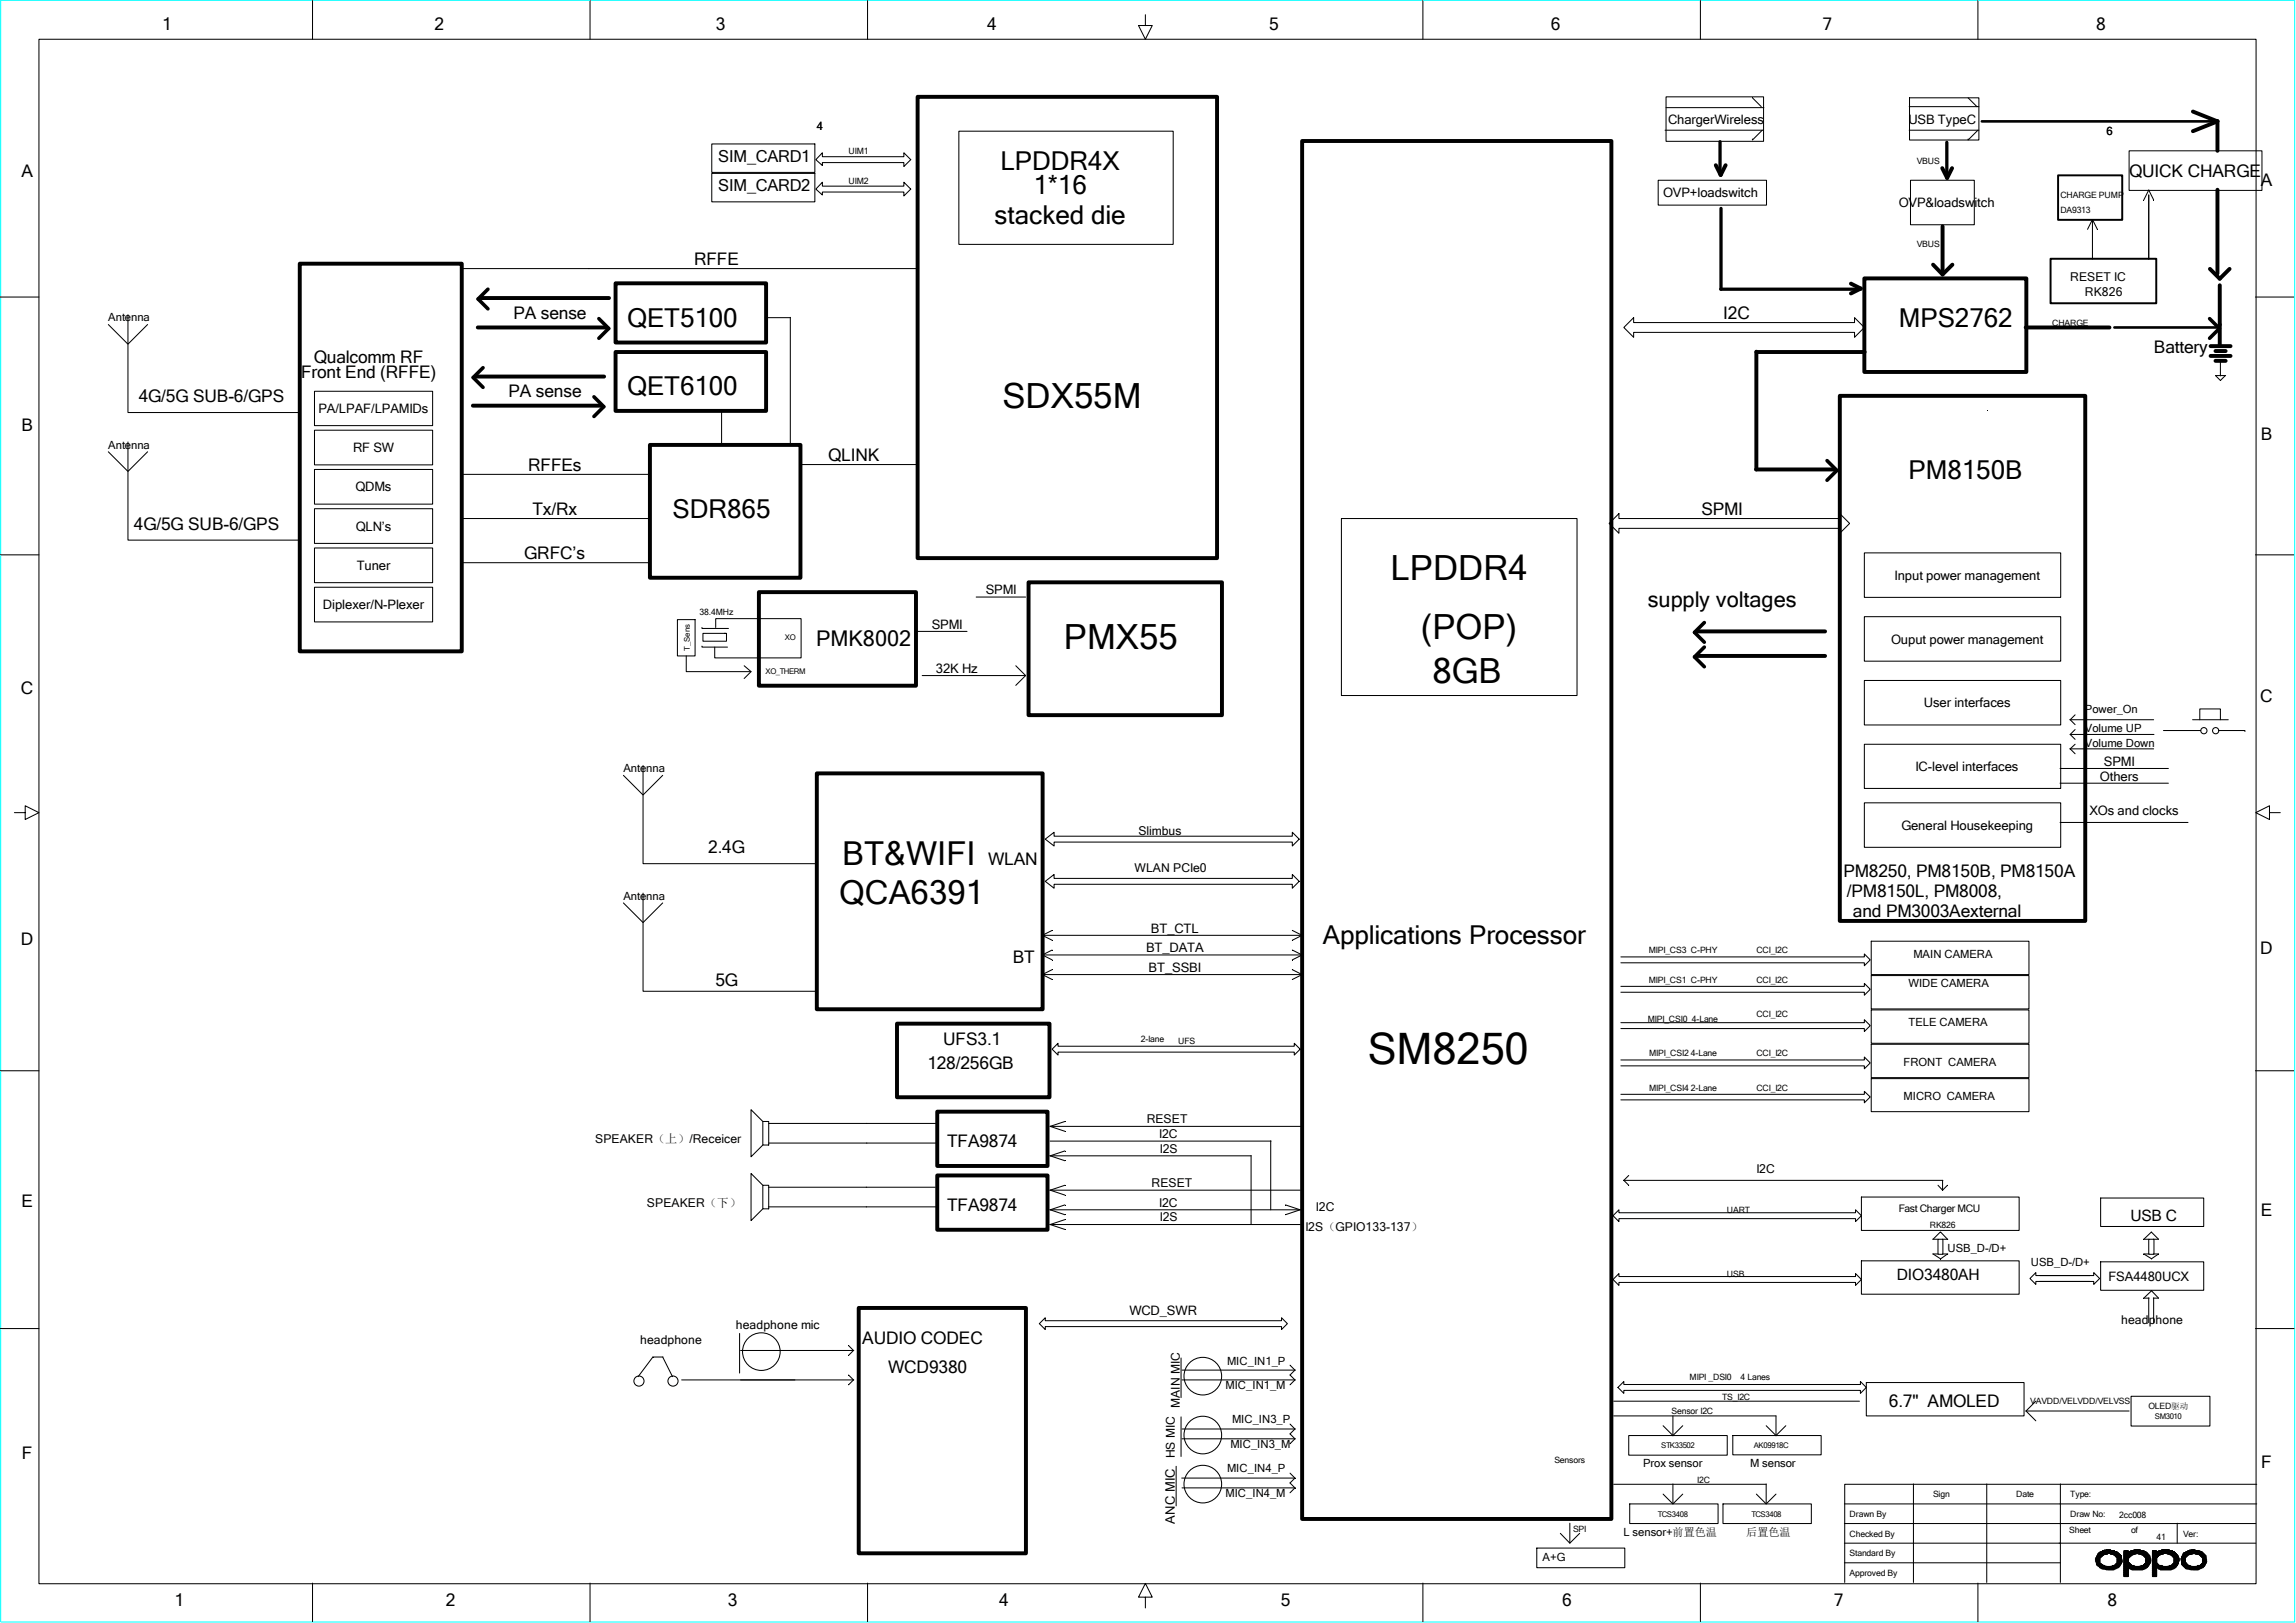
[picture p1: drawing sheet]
<svg xmlns="http://www.w3.org/2000/svg" width="297mm" height="210mm" viewBox="0 0 297 210" stroke-linecap="round" stroke-linejoin="round" font-family="sans-serif">
<defs><g id="words">
<text font-size="5.6" x="177" y="137.6">SM8250</text>
<g font-size="4.5">
<text x="129.7" y="52.8">SDX55M</text>
<text x="179.9" y="75.1">LPDDR4</text>
<text x="137.6" y="83.9">PMX55</text>
<text x="183.8" y="82.7">(POP)</text>
<text x="185.3" y="88.4">8GB</text>
</g>
<g font-size="4.3">
<text x="108.9" y="111.9">BT&amp;WIFI</text>
<text x="108.5" y="117">QCA6391</text>
</g>
<g font-size="3.4">
<text x="129.4" y="22">LPDDR4X</text>
<text x="128.7" y="29">stacked die</text>
<text x="133.7" y="25.1">1*16</text>
<text x="81.1" y="42.3">QET5100</text>
<text x="245.6" y="42.3">MPS2762</text>
<text x="81.1" y="51.1">QET6100</text>
<text x="246.9" y="61.9">PM8150B</text>
<text x="87" y="67">SDR865</text>
<text x="171.1" y="122.2">Applications Processor</text>
</g>
<g font-size="2.8">
<text x="105.6" y="83.7">PMK8002</text>
<text x="213.1" y="78.6">supply voltages</text>
</g>
<g font-size="2.2">
<text x="21" y="3.9">1</text>
<text x="56.2" y="3.9">2</text>
<text x="92.6" y="3.9">3</text>
<text x="127.7" y="3.9">4</text>
<text x="164.2" y="3.9">5</text>
<text x="200.6" y="3.9">6</text>
<text x="235.8" y="3.9">7</text>
<text x="271.1" y="3.9">8</text>
<text x="2.8" y="22.9">A</text>
<text x="275.4" y="22.9">QUICK CHARGE</text>
<text x="292.5" y="24.1">A</text>
<text x="89.8" y="34.3">RFFE</text>
<text x="66.4" y="41.3">PA sense</text>
<text x="222.9" y="41.3">I2C</text>
<text x="40.6" y="47">Qualcomm RF</text>
<text x="278.6" y="45.7">Battery</text>
<text x="17.9" y="52">4G/5G SUB-6/GPS</text>
<text x="38.9" y="48.9">Front End (RFFE)</text>
<text x="65.8" y="51.4">PA sense</text>
<text x="2.8" y="55.8">B</text>
<text x="107.1" y="59.6">QLINK</text>
<text x="292.5" y="57">B</text>
<text x="68.3" y="60.9">RFFEs</text>
<text x="17.3" y="68.5">4G/5G SUB-6/GPS</text>
<text x="68.9" y="66.6">Tx/Rx</text>
<text x="220.1" y="66.6">SPMI</text>
<text x="67.8" y="72.3">GRFC’s</text>
<text x="2.7" y="89.7">C</text>
<text x="292.4" y="90.8">C</text>
<text x="91.6" y="110.4">2.4G</text>
<text x="127.8" y="111.9">WLAN</text>
<text x="238.5" y="113.5">PM8250, PM8150B, PM8150A</text>
<text x="238.9" y="116.1">/PM8150L, PM8008,</text>
<text x="239.7" y="118.6">and PM3003Aexternal</text>
<text x="2.7" y="122.3">D</text>
<text x="131" y="124.6">BT</text>
<text x="292.4" y="123.5">D</text>
<text x="92.5" y="127.5">5G</text>
<text x="122" y="135.2">UFS3.1</text>
<text x="120" y="138.3">128/256GB</text>
<text x="122.5" y="148.5">TFA9874</text>
<text x="2.8" y="156.2">E</text>
<text x="122.5" y="156.7">TFA9874</text>
<text x="292.5" y="157.4">E</text>
<text x="111.5" y="173.9">AUDIO CODEC</text>
<text x="114.9" y="177.7">WCD9380</text>
<text x="244.3" y="182.1">6.7&quot; AMOLED</text>
<text x="2.8" y="188.8">F</text>
<text x="292.5" y="189.9">F</text>
<text x="22.6" y="207.9">1</text>
<text x="57.7" y="207.9">2</text>
<text x="94.1" y="207.9">3</text>
<text x="129.2" y="207.9">4</text>
<text x="165.7" y="207.9">5</text>
<text x="202.1" y="207.9">6</text>
<text x="237.2" y="207.9">7</text>
<text x="272.6" y="207.9">8</text>
</g>
<g font-size="2.1">
<text x="92.9" y="21">SIM_CARD1</text>
<text x="92.9" y="24.8">SIM_CARD2</text>
</g>
<g font-size="2">
<text x="275.6" y="158">USB C</text>
<text x="245.4" y="165.7">DIO3480AH</text>
</g>
<g font-size="1.7">
<text x="215.8" y="16">ChargerWireless</text>
<text x="246.9" y="16">USB TypeC</text>
<text x="215.1" y="25.5">OVP+loadswitch</text>
<text x="245.6" y="26.8">OVP&amp;loadswitch</text>
<text x="41.2" y="53.4">PA/LPAF/LPAMIDs</text>
<text x="45.7" y="58.5">RF SW</text>
<text x="46" y="63.6">QDMs</text>
<text x="46" y="68.7">QLN’s</text>
<text x="46.1" y="73.7">Tuner</text>
<text x="127.5" y="76.9">SPMI</text>
<text x="245.1" y="75">Input power management</text>
<text x="41.8" y="78.8">Diplexer/N-Plexer</text>
<text x="120.5" y="81.4">SPMI</text>
<text x="244.6" y="83.3">Ouput power management</text>
<text x="121.1" y="87.1">32K Hz</text>
<text x="248.9" y="91.5">User interfaces</text>
<text x="247.8" y="99.7">IC-level interfaces</text>
<text x="271.7" y="101">Others</text>
<text x="272.2" y="99.1">SPMI</text>
<text x="246" y="107.4">General Housekeeping</text>
<text x="270.3" y="105.5">XOs and clocks</text>
<text x="148.3" y="123.2">BT_DATA</text>
<text x="148.6" y="125.8">BT_SSBI</text>
<text x="148.9" y="120.7">BT_CTL</text>
<text x="272.8" y="165.7">FSA4480UCX</text>
<text x="146.1" y="170.2">WCD_SWR</text>
<text x="152" y="197.1" transform="rotate(-90 152 197.1)">ANC MIC</text>
</g>
<g font-size="1.6">
<text x="267.8" y="36.4">RESET IC</text>
<text x="269.7" y="38.3">RK826</text>
<text x="146.8" y="112.9">WLAN PCIe0</text>
<text x="147.3" y="108">Slimbus</text>
<text x="77" y="147.9">SPEAKER（上）/Receicer</text>
<text x="148.3" y="145.3">RESET</text>
<text x="149.9" y="147.2">I2C</text>
<text x="150" y="149.1">I2S</text>
<text x="149" y="153.6">RESET</text>
<text x="227.2" y="151.8">I2C</text>
<text x="83.7" y="156.1">SPEAKER（下）</text>
<text x="149.9" y="156.1">I2C</text>
<text x="150" y="158">I2S</text>
<text x="168.9" y="159.3">I2S（GPIO133-137）</text>
<text x="170.2" y="156.8">I2C</text>
<text x="82.8" y="173.9">headphone</text>
<text x="95.2" y="172">headphone mic</text>
<text x="274.4" y="171.4">headphone</text>
<text x="152.6" y="182.2" transform="rotate(-90 152.6 182.2)">MAIN MIC</text>
<text x="152" y="188.7" transform="rotate(-90 152 188.7)">HS MIC</text>
</g>
<g font-size="1.5">
<text x="105.7" y="16.8">4</text>
<text x="272.5" y="17.5">6</text>
<text x="14" y="41.6">Antenna</text>
<text x="14" y="58">Antenna</text>
<text x="269.7" y="92.2">Power_On</text>
<text x="269.7" y="94.7">Volume UP</text>
<text x="80.6" y="99.9">Antenna</text>
<text x="269.7" y="96.6">Volume Down</text>
<text x="80.6" y="116.4">Antenna</text>
<text x="247.5" y="123.9">MAIN CAMERA</text>
<text x="246.9" y="127.7">WIDE CAMERA</text>
<text x="246.3" y="137.9">FRONT CAMERA</text>
<text x="246.9" y="132.8">TELE CAMERA</text>
<text x="246.3" y="142.3">MICRO CAMERA</text>
<text x="251.9" y="162">USB_D-/D+</text>
<text x="262.7" y="163.9">USB_D-/D+</text>
<text x="158.5" y="179.7">MIC_IN1_M</text>
<text x="158.7" y="176.6">MIC_IN1_P</text>
<text x="159.4" y="184.2">MIC_IN3_P</text>
<text x="158.7" y="190.5">MIC_IN4_P</text>
<text x="159.2" y="187.3">MIC_IN3_M</text>
<text x="212.6" y="189.9">Prox sensor</text>
<text x="226.4" y="189.9">M sensor</text>
<text x="158.5" y="193.7">MIC_IN4_M</text>
<text x="199.6" y="201.9">A+G</text>
<text x="210" y="198.8">L sensor+前置色温</text>
</g>
<text font-size="1.4" x="225.9" y="198.8">后置色温</text>
<text font-size="1.3" x="245.6" y="156.9">Fast Charger MCU</text>
<g font-size="1.1">
<text x="109.8" y="19.9">UIM1</text>
<text x="109.8" y="23.7">UIM2</text>
<text x="247.9" y="21.2">VBUS</text>
<text x="266.5" y="27.6">DA9313</text>
<text x="266.5" y="25.7">CHARGE PUMP</text>
<text x="247.9" y="32">VBUS</text>
<text x="265.5" y="42.2">CHARGE</text>
<text x="90.5" y="79.6">38.4MHz</text>
<text x="213.3" y="123.4">MIPI_CS3 C-PHY</text>
<text x="227.2" y="123.4">CCI_I2C</text>
<text x="213.3" y="127.2">MIPI_CS1 C-PHY</text>
<text x="227.2" y="131.6">CCI_I2C</text>
<text x="227.2" y="127.2">CCI_I2C</text>
<text x="147.6" y="134.8">2-lane</text>
<text x="152.4" y="135">UFS</text>
<text x="213.1" y="132.2">MIPI_CSI0 4-Lane</text>
<text x="213.3" y="136.7">MIPI_CSI2 4-Lane</text>
<text x="227.2" y="136.7">CCI_I2C</text>
<text x="213.3" y="141.1">MIPI_CSI4 2-Lane</text>
<text x="227.2" y="141.1">CCI_I2C</text>
<text x="223.4" y="157">UART</text>
<text x="249.6" y="158.9">RK826</text>
<text x="223.4" y="165.2">USB</text>
<text x="218.6" y="178.6">MIPI _DSI0</text>
<text x="225.2" y="178.6">4 Lanes</text>
<text x="216.2" y="183">Sensor I2C</text>
<text x="222.8" y="181.1">TS_I2C</text>
<text x="262.6" y="181.7">VAVDD/VELVDD/VELVSS</text>
<text x="277.9" y="182.4">OLED驱动</text>
<text x="201.1" y="189.3">Sensors</text>
<text x="219.5" y="191.9">I2C</text>
<text x="239.3" y="196.3">Drawn By</text>
<text x="250.1" y="193.8">Sign</text>
<text x="260.8" y="193.8">Date</text>
<text x="267.8" y="196.3">Draw No:</text>
<text x="267.8" y="193.8">Type:</text>
<text x="274.2" y="196.4">2cc008</text>
<text x="203.5" y="198.2">SPI</text>
<text x="239.3" y="198.8">Checked By</text>
<text x="239.3" y="201.4">Standard By</text>
<text x="239.3" y="203.9">Approved By</text>
<text x="267.7" y="198.3">Sheet</text>
<text x="275.7" y="198.3">of</text>
<text x="279" y="199.2">41</text>
<text x="282.4" y="198.8">Ver:</text>
</g>
<g font-size="1">
<text x="101.5" y="82.8">XO</text>
<text x="89.2" y="84.2" transform="rotate(-90 89.2 84.2)">T_Sens</text>
<text x="99" y="87.2">XO_THERM</text>
<text x="278.8" y="183.6">SM3010</text>
<text x="214.9" y="187.4">STK33502</text>
<text x="226.9" y="187.4">AK09918C</text>
<text x="214.5" y="196.3">TCS3408</text>
<text x="226.6" y="196.3">TCS3408</text>
</g>
</g></defs>
<path d="M.1 0h296.7v209.9h-296.7z" fill="none" stroke="#0ff" stroke-width=".13"/>
<g fill="none" stroke="#000" stroke-width=".13">
<path d="M5 5.1h286.8v199.8h-286.8zM40.4 .1v5M76.3 .1v5M92.1 18.6h13.3v3.7h-13.3zM106.4 19.8v.5h10.5v-.5l.9 .9-.9 .8v-.5h-10.5v.4l-.9-.7zM112.2 .1v5M124 17h27.8v14.6h-27.8zM148.2 1.9v1.4h.9l-.9 1.8-.9-1.8h.9M184.1 .1v5M215.4 16.8h12.6M215.5 12.5h12.6v5.8h-12.6zM215.5 13.9h12.7"/>
<path d="M220 .1v5M226.7 12.7l1.1 1.1M228 16.8l-1.3 1.3v-.1M247 16.8h9M247 13.8h9M247 12.7h9v5.4h-9zM254.6 12.7l1.1 1.1M255.9 16.8l-1.3 1.3v-.1M255.9 .1v5M275.4 19.5h17.2v5.1h-17.2zM0 38.4h5M59.6 34.8h59.1"/>
<path d="M92.1 22.4h13.3v3.7h-13.3zM106.4 23.6v.5h10.5v-.5l.9 .9-.9 .9v-.6h-10.5v.4l-.9-.7zM214.5 23.3h14v3.2h-14zM247.1 23.3h8.3v5.8h-8.3zM270.7 28.4v5.1M270.7 28.4l-.7 1.3M270.7 28.4l.6 1.3M277.3 25.9l.7-1.3 .6 1.3M278 25.2v8.3M291.8 38.4h5M14 42l2.6 2.5 2.5-2.5M14 58.5l2.6 2.5 2.5-2.5"/>
<path d="M16.6 40.7v12.7h22.2M16.6 57.2v12.7h22.2M40.7 50.6h15.3v4.5h-15.3zM40.7 55.7h15.3v4.5h-15.3zM93.3 53.1v4.5M99 41.1h3.2M102.2 41.1v16.5M210.1 42.4l1.2-1.3v.6h28.6v-.6l1.3 1.3-1.3 1.2v-.6h-28.6v.6zM287.2 46.7v1.9M287.9 48.6l-.7 .6-.6-.6h1.3M0 71.8h5M40.7 60.7h15.3v4.5h-15.3z"/>
<path d="M40.7 65.8h15.3v4.5h-15.3zM40.7 70.9h15.3v4.5h-15.3zM40.7 76h15.3v4.5h-15.3zM59.7 61.4h24.2M59.7 67.1h24.2M59.7 72.8h24.2M103.5 60.1h15.2M126.3 77.3h6.4M173.5 67.1h30.5v22.9h-30.5zM209.4 66.5v.6h28.6v-.6l1.3 1.2-1.3 1.3v-.6h-28.6v.6l-1.2-1.3zM241.2 71.5h25.4v5.8h-25.4zM241.2 79.8h25.4v5.8h-25.4z"/>
<path d="M291.8 71.8h5M83.2 99.1v12.7h22.2M87.6 80.2h2.3v4.7h-2.3zM88.8 84.9v2h8.4M90.8 81.2v.1h3.4M90.8 83.6v.1h3.3M92.6 81.2v-1.1h11v5h-11.1v-1.4M93.7 82h.3v1h-3.1v-1h3M96.3 86.1l.9 .8-.9 .9M118.7 81.7h6.4M119.3 87.4h13.4M131.4 86.1l1.3 1.3-1.3 1.3"/>
<path d="M241.2 88.1h25.4v5.7h-25.4zM241.2 96.3h25.4v5.7h-25.4zM266.5 99.4h14M267.8 96.9h10.8M267.8 93.1h10.8M267.8 95h10.8M267.8 95l.6 .7M268.4 96.3l-.6 .6 .6 .6M268.4 94.4l-.6 .6M268.4 92.5l-.6 .6 .6 .7M279.9 94.5h4.8M283.6 93.1h4.6"/>
<path d="M284.6 93.1v-1.4h2.6v1.4M287 94.5h3.4v.2M1.9 105.2h1.4v-.9l1.7 .9-1.7 .8v-.8M80.6 100.3l2.6 2.6 2.5-2.6M80.6 116.8l2.6 2.6 2.5-2.6M83.2 115.6v12.7h22.2M135.2 114l1.2-.8v.5h30.8v-.5l.9 .8-.9 .9v-.5h-30.8v.5zM135.2 108.6l1.2-.9v.5h30.8v-.5l.9 .9-.9 .9v-.5h-30.8v.5zM241.2 103.9h25.4v5.7h-25.4zM266.5 101.3h14M266.5 106.4h16.5M293.6 105.2v-.9l-1.8 .9 1.8 .8v-.8h1.4"/>
<path d="M0 138.6h5M134.8 121h33.6M134.8 123.6h33.6M134.8 126.1h33.6M136.1 120.4l-1.3 .6 1.3 .7M136.1 122.9l-1.3 .7 1.3 .6M136.1 125.5l-1.3 .6 1.3 .6M136.9 135v.4h30.5v-.4l.8 .8-.8 .7v-.4h-30.5v.4l-.8-.7zM167.2 120.4l1.2 .6M167.2 122.9l1.2 .7M167.2 125.5l1.2 .6M168.4 121l-1.2 .7"/>
<path d="M168.4 123.6l-1.2 .6M168.4 126.1l-1.2 .6M209.7 137.2h31.5v-.4l.7 .7-.7 .8v-.4h-31.5M209.7 127.6h31.5v-.3l.7 .7-.7 .8v-.4h-31.5M209.7 132.3h31.5v-.3l.7 .7-.7 .8v-.4h-31.5M209.7 123.8h31.5v-.4l.7 .8-.7 .8v-.4h-31.5M242.1 135.1h20.4v4.3h-20.4zM242.1 121.8h20.4v4.3h-20.4zM242.1 126.2h20.4v4.4h-20.4zM242.1 130.7h20.4v4.3h-20.4zM242.1 139.6h20.4v4.2h-20.4zM291.8 138.6h5"/>
<path d="M98.7 145.1h.7v3.1h-.7zM98.7 145.1l-1.5-1.5v6.1l1.5-1.5M98.7 153.4h.7v3h-.7zM98.7 153.4l-1.5-1.6v6.1l1.5-1.5M99.4 153.6h21.6M99.4 156.2h21.7M99.4 145.4h21.6M99.4 147.9h21.8M135.8 158.5h32.4M135.8 156.5h32.4M135.8 154h32.4M135.8 149.6h26"/>
<path d="M135.8 147.7h28.6M135.8 145.8h32.4M135.8 145.8l2 .6M137.8 148.9l-2 .7 2 .6M137.8 157.8l-2 .7 2 .6M137.8 145.1l-2 .7M137.8 153.4l-2 .6 2 .6M137.8 155.9l-2 .6 2 .7M161.8 149.5v9M164.4 147.6v8.9M166.3 155.9l1.9 .6M168.2 156.5l-1.9 .7"/>
<path d="M208.7 157.3l.7-.8v.4h30.6v-.4l.8 .8-.8 .8v-.4h-30.6v.4zM209.7 141.6h31.5v-.4l.7 .7-.7 .8v-.4h-31.5M210.1 152.7h41.2M210.1 152.7l.6 .7M210.7 152.1l-.6 .6M240.8 154.9h20.4v4.3h-20.4zM250.7 153.4l.6 .6 .6-.6M251 159.4l-.9 1M251 159.4l.9 1M251.3 152.7v1.4M271.7 155h13.4v3.7h-13.4zM0 171.9h5"/>
<path d="M85.7 175.6l1.3 2.5M85.8 175.6h-1.3l-2 2.5M88.2 178.6h22.2M95.7 172.6v5.1M95.8 174.8h14.6M109.8 174.1l.6 .7-.6 .6M109.8 177.9l.6 .7-.6 .6M134.5 171.3l.7-.8v.4h30.6v-.4l.7 .8-.7 .7v-.3h-30.6v.3zM152.8 175.7v5.1M152.9 178.6h14.7M152.9 177.3h14.7M166.9 176.7l.6 .6-.6 .6 .6 .7-.6 .6"/>
<path d="M208.7 165.6l.7-.8v.4h30.6v-.4l.8 .8-.8 .7v-.4h-30.6v.4zM210.1 178.8v.4h30.6v-.4l.7 .7-.7 .8v-.4h-30.6v.4l-.8-.8zM240.8 163.2h20.4v4.3h-20.4zM241.4 178.9h20.4v4.3h-20.4zM250 162.3h.7M250 160.4h.7M250.1 162.3l.9 .6 .9-.6M250.7 160.4h.6v1.9h-.6zM251.3 162.3h.7M251.3 160.4h.7M263.9 165.1h6.9v-.4l.8 .7-.8 .8v-.4h-6.9M270.3 165.1h-6.9v-.4l-.8 .7 .8 .8v-.4h6.9"/>
<path d="M271.7 163.3h13.4v3.7h-13.4zM278 160.4h.6v1.9h-.6zM278 167.9v3.3M278 162.3h-.7l1 .6M278 160.4h-.7l1-1 .9 1h-.6M278.3 167l.9 1h-.6M278.3 167l-1 1h.7M278.6 162.3h.6l-.9 .6M278.6 167.9v3.3M291.8 171.9h5M152.1 189.7v5.2M152.8 183.3v5.2"/>
<path d="M152.9 191.3h14.6M152.9 186.2h14.7M152.9 184.9h14.7M152.9 192.5h14.7M166.9 190.6l.6 .7M166.9 184.3l.6 .6-.6 .6 .6 .7-.6 .6M167.5 191.3l-.6 .6 .6 .6-.6 .7M201.8 198.4l1.3 1.3 1.2-1.3M203.1 197.1v2.6M208.7 181.3h31.8M208.7 183.2h21v2.6M208.7 192.1h19.8"/>
<path d="M210.7 185.8h12.7v2.5h-12.7zM210.8 194.6h11.4v2.5h-11.4zM215.1 184.5l1.3 1.3 1.3-1.3M215.1 193.3l1.3 1.3 1.3-1.3M216.4 183.2v2.6M216.4 192v2.6M222.9 194.6h11.4v2.5h-11.4zM224.2 185.8h11.4v2.5h-11.4zM227.2 193.3l1.3 1.3 1.2-1.3M228.5 184.5l1.2 1.3 1.3-1.3M228.5 192v2.6M238.6 194.6h53.3"/>
<path d="M238.6 199.7h53.2M238.6 197.1h53.2M247.5 192v12.8M257 192v12.8M262 182.6h13.4M263.4 181.3l-1.3 1.3 1.3 1.3M266.5 192v12.8M275.7 180.7h10.2v3.8h-10.2zM281.6 197.1v2.6M291.9 192.1h-53.3v12.7M40.4 204.9v4.9M76.3 204.9v4.9"/>
<path d="M112.2 204.9v4.9M148.2 206.7h.9l-.9-1.8-.9 1.8h.9v1.4M184.1 204.9v4.9M198.8 200.3h11.4v2.6h-11.4zM220 204.9v4.9M238.6 202.2h27.9M255.9 204.9v4.9M271.1 201.6h.6M271.1 201.7h.5M271.1 201.8h.5M271.1 202h.5M271.1 202.1h.5"/>
<path d="M271.2 202.2h.4M271.2 201.3h.8M271.2 202.4h.7M271.2 202.5h.8M271.2 201.5v1M271.2 201.4v.8M271.3 202.6h.8M271.4 201.2v1.4h.6v.4v-.6M271.4 201.2v1.3M271.4 201h2.5M271.5 201v1.6v-1.5v.1M271.5 202.2v.4h.7"/>
<path d="M271.5 201a2.22 2.22 0 0 1 2.9 .3l.1 .8a1.54 1.54 0 0 1-1.7 1l-.9-.1-.7-.5-.1-.8zM271.6 201.6l.5-.4 .7-.2 .7 .2 .4 .4v.6l-.4 .4-.7 .1-.7-.1-.5-.4zM271.6 200.9v1.8M271.6 200.8h2.2M271.7 200.8v.7M271.7 202.3v.6M271.9 202.5v.5h1.9M271.9 200.8v.7h-.7M272 200.7v.5M272 200.7h1.4M272.1 200.7v.5h-.8M272.1 202.6v.4"/>
<path d="M272.2 200.7v.4M272.2 202.6v.4M272.2 200.6h.8M272.4 200.7v.4M272.4 202.7v.4M272.5 203.1h1M272.5 200.5v.6M272.5 202.7v.4M272.6 200.5v.6h-1.3M272.6 202.7v.4M272.8 200.5v.5M272.8 202.7v.4"/>
<path d="M272.9 200.5v.5M272.9 202.7v.4M273 200.5v.6h1.2M273 202.7v.4M273.1 200.7v.4M273.1 202.7v.4M273.3 200.7v.4M273.3 202.6v.5M273.3 202.6h1M273.4 200.7v.4M273.4 202.6v.5M273.4 201.2h.9"/>
<path d="M273.5 202.6v.4v-.4M273.5 200.7v.5M273.6 201.3h.8M273.6 200.8v.5M273.6 202.4v.6h-1.5M273.7 201.5h.7M273.8 200.8v.7M273.8 202.3v.6M273.9 202.2h.5M273.9 201.6h.5M273.9 201.7h.5M273.9 201.8h.6"/>
<path d="M273.9 202h.6M273.9 202.1h.6M273.9 200.8v.8M273.9 202.2v.7M274 200.9v2h-2.4M274.2 201v1.7h-2.6M274.3 201.2v1.3h-.7M274.4 201.3v1.1h-.7M274.7 202.2h.7M274.7 201h3M274.7 201.2h1.2M274.7 201.6h.6"/>
<path d="M274.7 201.7h.6M274.7 201.8h.6M274.7 202h.6M274.7 202.1h.6M274.7 202.4h.8M274.7 202.5h1M274.7 202.6h1.1M274.7 203h.6M274.7 203.1h.6M274.7 200.8h2.9M274.7 200.7h.6M274.7 203.2h.6"/>
<path d="M274.7 203.4h.6M274.7 203.5h.6M274.7 203.6h.6M274.7 203.8h.6M274.7 203.9h.6M274.8 200.7h.5v.3v-.2l.9-.2h.6l.3 .1a1.21 1.21 0 0 1 1 .9 1.21 1.21 0 0 1-.4 1.3 2.25 2.25 0 0 1-1.4 .2 .83 .83 0 0 1-.9-.2h-.1v1.1h-.5zM274.8 200.7v3.3M274.9 200.7v3.3M275 200.7v3.3M275.2 200.7v3.3M275.3 200.7v3.3h-.6M275.3 201.6l.5-.4 .6-.2 .8 .2 .4 .4v.6l-.4 .4-.8 .1-.6-.1-.5-.4z"/>
<path d="M275.4 200.8v.8M275.4 202.2v.7M275.5 203h2.1M275.5 200.8v.7h-.8M275.5 202.3v.7M275.6 200.7h1.7M275.7 200.7v.6h-1M275.7 202.4v.6M275.8 200.7v.5M275.8 202.6v.5M275.9 200.7v.4M275.9 202.6v.5"/>
<path d="M276.1 200.5v.6M276.1 202.6v.5M276.1 200.6h.7M276.2 200.5v.6h-1.5M276.2 202.7v.4M276.3 200.5v.6M276.3 202.7v.4M276.4 200.5v.5M276.4 202.7v.4M276.6 200.5v.6M276.6 202.7v.4M276.6 201.1h1.2"/>
<path d="M276.7 200.5v.6M276.7 202.7v.4M276.8 200.5v.6M276.8 202.7v.4M276.9 200.7v.4M276.9 202.6v.5M277 201.2h1M277 202.6h.8M277.1 200.7v.4M277.1 202.6v.5M277.2 200.7v.5M277.2 202.6v.5h-1.4"/>
<path d="M277.3 201.3h.8M277.3 202.5h.7M277.3 200.7v.6M277.3 202.4v.6M277.4 201.5h.7M277.5 200.8v.7M277.5 202.3v.7M277.5 202.2h.7M277.5 201.6h.6M277.5 201.7h.7M277.5 201.8h.7M277.5 202.1h.7"/>
<path d="M277.6 200.8v.8M277.6 202.2v.7M277.7 200.9v2h-3M277.8 201v1.7h-3.1M278 201.2v1.4M278.1 201.3v1.1h-.7M278.2 201.8v.2h-.7M278.4 202.2h.6M278.4 201h3M278.4 201.2h1.1M278.4 201.6h.6M278.4 201.7h.6"/>
<path d="M278.4 201.8h.6M278.4 202h.6M278.4 202.1h.6M278.4 202.4h.7M278.4 202.5h.8M278.4 202.6h1.1M278.4 203h.6M278.4 203.1h.6M278.4 200.8h2.9M278.4 200.7h.6M278.4 203.2h.6M278.4 203.4h.6"/>
<path d="M278.4 203.5h.6M278.4 203.6h.6M278.4 203.8h.6M278.4 203.9h.6M278.5 200.7h.5v.3v-.2h.1a2.02 2.02 0 0 1 2.4 .3l.1 .2a.49 .49 0 0 1 .2 .8 1.18 1.18 0 0 1-1.6 1h-.2a.83 .83 0 0 1-.9-.2h-.1v1.1h-.5zM278.5 200.7v3.3M278.6 200.7v3.3M278.7 200.7v3.3M278.8 200.7v3.3M279 200.7v3.3h-.6M279.1 200.8v.7h-.7M279.1 202.3v.6"/>
<path d="M279.2 203h2.1M279.2 200.7v.6h-.8M279.2 202.4v.6M279.3 200.7h1.7M279.4 200.7v.5M279.4 202.6v.4M279.4 201.2l.7-.2 .8 .2 .4 .4v.6l-.4 .4-.8 .1-.7-.1-.4-.4v-.6zM279.5 200.7v.4M279.5 202.6v.5M279.6 200.5v.6M279.6 202.6v.5M279.7 200.5v.6h-1.3"/>
<path d="M279.7 202.6v.5M279.9 200.5v.6M279.9 202.7v.4M280 200.5v.5M280 202.7v.4M280.1 200.5v.5M280.1 202.7v.4M280.2 200.5v.5M280.2 202.7v.4M280.3 201.1h1.2M280.4 200.5v.6M280.4 202.7v.4"/>
<path d="M280.5 200.5v.6M280.5 202.7v.4M280.6 200.5v.6M280.6 202.6v.5M280.7 201.2h.9M280.8 200.7v.4M280.8 202.6v.5M280.8 202.6h.7M280.9 200.7v.5M280.9 202.6v.5h-1.5M281 201.3h.8M281 202.5h.6"/>
<path d="M281 200.7v.6M281 202.4v.6M281.1 201.5h.7M281.1 200.8v.7M281.1 202.3v.7M281.2 202.2h.6M281.2 201.6h.7M281.2 201.7h.7M281.2 201.8h.7M281.2 202h.7M281.2 202.1h.6M281.3 200.8v2.1"/>
<path d="M281.4 200.9v2h-3M281.5 201v1.7h-3.1M281.6 201.2v1.4M281.8 201.3v1.1h-.7M282.1 201.7h.6M282.2 201.8h.5M282.2 202h.5M282.2 202.2h.5M282.2 201.6h.5M282.2 202.4h.6M282.3 201.3v1.2h.7M282.3 202.1h.4"/>
<path d="M282.4 201.2h.8M282.4 202.6h.8M282.4 201v1.6M282.5 201h2.4M282.5 200.9v1.8M282.5 201a2.06 2.06 0 0 1 2.8 .3l.2 .8-.4 .6-.8 .4-1.5-.1-.5-.5-.1-.8zM282.6 202.9h2.4M282.7 200.9v2M282.7 200.8h2.1M282.8 200.8v.7h-.6M282.8 202.2v.8M282.9 200.8v.5h-.5"/>
<path d="M282.9 202.3v.7M283 200.7h1.3M283 201.2l.8-.2 .8 .2 .3 .4v.6l-.3 .4-.8 .1-.8-.1-.3-.4v-.6zM283 200.7v.5M283 202.4v.6M283.2 200.7v.4M283.2 202.6v.4M283.3 200.6h.6M283.3 200.7v.4M283.3 202.6v.5M283.4 200.7v.4M283.4 202.7v.4"/>
<path d="M283.5 200.5v.6h-1M283.5 202.7v.4M283.7 200.5v.6M283.7 202.7v.4M283.8 200.5v.5M283.8 202.7v.4M283.9 200.5v.6M283.9 202.7v.4M284 201.1h1.1M284.1 200.7v.4M284.1 202.7v.4M284.2 200.7v.4"/>
<path d="M284.2 202.7v.4M284.3 200.7v.4M284.3 202.6v.5M284.4 200.7v.4M284.4 202.6v.5h-1M284.5 201.2h.7M284.6 200.7v.5M284.6 202.6v.4h-1.9M284.6 201.3h.7M284.6 202.5h.6M284.7 200.8v.5M284.7 202.4v.6"/>
<path d="M284.8 201.5h.5M284.8 200.8v.7M284.8 202.3v.6M284.9 202.2h.4M284.9 201.6h.4M284.9 201.7h.4M284.9 201.8h.6M284.9 202h.6M284.9 202.1h.6M284.9 200.9v2M285.1 201v1.7h-2.6M285.2 201.2v1.4h-.9"/>
<path d="M285.3 201.3v1.1h-.5"/>
<circle cx="285.1" cy="94.6" r=".4"/>
<circle cx="286.6" cy="94.6" r=".4"/>
<circle cx="82.7" cy="178.7" r=".66"/>
<circle cx="87.1" cy="178.7" r=".66"/>
<circle cx="98.5" cy="174.9" r="2.43"/>
<circle cx="155.6" cy="178.1" r="2.43"/>
<circle cx="155.6" cy="185.7" r="2.43"/>
<circle cx="155.6" cy="192" r="2.43"/>
</g>
<path d="M265.3 33.5h13.6v5.7h-13.6zM266.2 22.7h8.3v5.7h-8.3z" fill="none" stroke="#000" stroke-width=".25"/>
<g fill="none" stroke="#000" stroke-width=".51">
<path d="M118.7 12.5h38.7v59.7h-38.7zM168.4 18.2h40v178.4h-40zM283.7 14.4l3.2 1.3-3.2 1.3M286.9 15.7v3.8M38.8 34.1h20.9v50.2h-20.9zM62.2 38.6h16.6M79.6 36.7h19.5v7.6h-19.5zM222 21.4l.6 1.2 .6-1.2M239.4 36.7l1.3 .6-1.3 .7M241.2 36h20.9v12.1h-20.9zM250.1 34.2l1.2 1.3 1.3-1.3M251.2 21.8l.7 1.2 .6-1.2"/>
<path d="M251.3 29.3v6M285.9 34.8l1.2 1.3 1.3-1.3M286.9 24.6v10.8M287.1 36.9v7.7M61.2 52.5h16.5M61.6 48.7h16.5M61.8 42.4h16.6M79.6 45.6h19.5v7.6h-19.5zM84.1 57.6h19.4v17.2h-19.4zM227.2 45.6h14M227.2 45.5v15.2M238 51.2h31.7v68h-31.7z"/>
<path d="M262 42.4h10.9M286 44.8h2.5M286 46.1h2.5M286.6 45.4h1.3M286.6 46.7h1.3M98.2 76.6h20.3v12.1h-20.3zM133.1 75.4h25v17.1h-25zM227.2 60.7h10.2M219.5 84.9h16.6M219.5 81.7h16.6M105.7 100.1h29.2v30.5h-29.2zM116 132.5h19.8v9.5h-19.8z"/>
<path d="M121.2 152.1h14.3v7h-14.3zM121.2 143.8h14.3v7.1h-14.3zM111.1 169.2h21.6v31.8h-21.6z"/>
</g>
<path d="M63.1 37.4l-1.3 1.3 1.3 1.3M62.5 47.6l-1.3 1.3 1.3 1.2M76.8 51.4l1.3 1.2-1.3 1.3M77.5 41.2l1.2 1.3-1.2 1.3M236.3 59.6l1.3 1.3-1.3 1.2M285.8 41.2l1.3 1.3-1.3 1.3M220.5 83.7l-1.3 1.3 1.3 1.3M220.5 80.6l-1.3 1.2 1.3 1.3" fill="none" stroke="#000" stroke-width=".47"/>
<path d="M222.5 18.3v4.3M251.8 18.4v4.2M222.6 37.4h18.1M222.6 27v10.4" fill="none" stroke="#000" stroke-width=".42"/>
<path d="M256.4 15.7h30.5M273.5 42.4h13.4" fill="none" stroke="#000" stroke-width=".34"/>
<use href="#words"/>
</svg>
